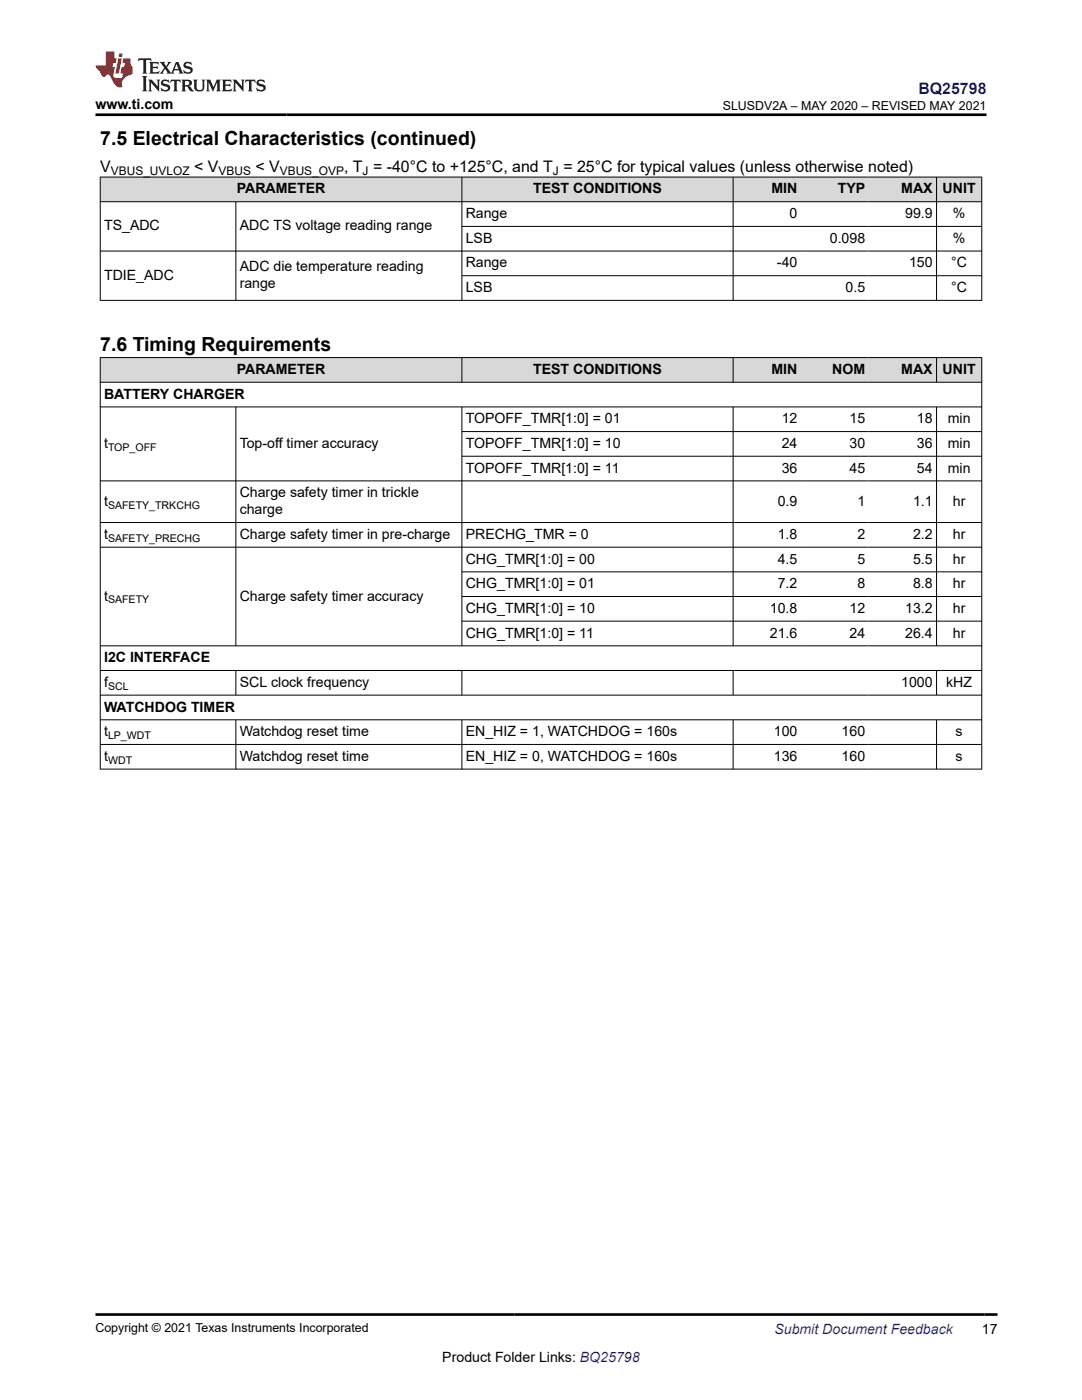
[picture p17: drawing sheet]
<svg xmlns="http://www.w3.org/2000/svg" width="216mm" height="279mm" viewBox="0 0 216 279" stroke-linecap="round" stroke-linejoin="round" font-family="sans-serif">
<defs><g id="words">
<g font-size="3.9">
<text x="20" y="28.8">7.5 Electrical Characteristics (continued)</text>
<text x="20" y="70.1">7.6 Timing Requirements</text>
</g>
<text font-size="3.2" fill="#00f" x="183.3" y="18.7">BQ25798</text>
<g font-size="3.2">
<text x="20" y="34.3">V</text>
<text x="38.7" y="34.3">&lt; V</text>
<text x="51" y="34.3">&lt; V</text>
<text x="68.7" y="34.3">, T = -40°C to +125°C, and T = 25°C for typical values (unless otherwise noted)</text>
</g>
<g font-size="2.8">
<text x="19.1" y="21.8">www.ti.com</text>
<text x="47.2" y="38.6">PARAMETER</text>
<text x="106.4" y="38.6">TEST CONDITIONS</text>
<text x="153.9" y="38.6">MIN</text>
<text x="167.2" y="38.6">TYP</text>
<text x="179.8" y="38.6">MAX</text>
<text x="188.1" y="38.6">UNIT</text>
<text x="20.8" y="46">TS_ADC</text>
<text x="47.8" y="46">ADC TS voltage reading range</text>
<text x="92.9" y="43.5">Range</text>
<text x="157.5" y="43.5">0</text>
<text x="180.6" y="43.5">99.9</text>
<text x="190.1" y="43.5">%</text>
<text x="92.9" y="48.5">LSB</text>
<text x="92.9" y="53.4">Range</text>
<text x="155" y="53.4">-40</text>
<text x="165.6" y="48.5">0.098</text>
<text x="181.4" y="53.4">150</text>
<text x="189.8" y="53.4">°C</text>
<text x="190.1" y="48.5">%</text>
<text x="20.8" y="55.8">TDIE_ADC</text>
<text x="47.8" y="54.1">ADC die temperature reading</text>
<text x="47.8" y="57.5">range</text>
<text x="92.9" y="58.3">LSB</text>
<text x="168.7" y="58.3">0.5</text>
<text x="189.8" y="58.3">°C</text>
<text x="47.3" y="74.6">PARAMETER</text>
<text x="106.4" y="74.6">TEST CONDITIONS</text>
<text x="153.9" y="74.6">MIN</text>
<text x="166.1" y="74.6">NOM</text>
<text x="179.8" y="74.6">MAX</text>
<text x="188.1" y="74.6">UNIT</text>
<text x="20.8" y="79.6">BATTERY CHARGER</text>
<text x="20.8" y="89.4">t</text>
<text x="47.8" y="89.4">Top-off timer accuracy</text>
<text x="92.9" y="84.5">TOPOFF_TMR[1:0] = 01</text>
<text x="92.9" y="89.4">TOPOFF_TMR[1:0] = 10</text>
<text x="156" y="84.5">12</text>
<text x="156" y="89.4">24</text>
<text x="169.5" y="84.5">15</text>
<text x="169.5" y="89.4">30</text>
<text x="183" y="84.5">18</text>
<text x="183" y="89.4">36</text>
<text x="189.1" y="84.5">min</text>
<text x="189.1" y="89.4">min</text>
<text x="92.9" y="94.3">TOPOFF_TMR[1:0] = 11</text>
<text x="156" y="94.3">36</text>
<text x="169.5" y="94.3">45</text>
<text x="183" y="94.3">54</text>
<text x="189.1" y="94.3">min</text>
<text x="20.8" y="100.9">t</text>
<text x="47.8" y="99.2">Charge safety timer in trickle</text>
<text x="155.2" y="100.9">0.9</text>
<text x="171.1" y="100.9">1</text>
<text x="182.2" y="100.9">1.1</text>
<text x="190.1" y="100.9">hr</text>
<text x="20.8" y="107.6">t</text>
<text x="47.8" y="107.6">Charge safety timer in pre-charge</text>
<text x="47.8" y="102.6">charge</text>
<text x="92.9" y="107.6">PRECHG_TMR = 0</text>
<text x="155.2" y="107.6">1.8</text>
<text x="171.1" y="107.6">2</text>
<text x="182.2" y="107.6">2.2</text>
<text x="190.1" y="107.6">hr</text>
<text x="92.9" y="112.5">CHG_TMR[1:0] = 00</text>
<text x="155.2" y="112.5">4.5</text>
<text x="171.1" y="112.5">5</text>
<text x="182.2" y="112.5">5.5</text>
<text x="190.1" y="112.5">hr</text>
<text x="20.8" y="119.9">t</text>
<text x="47.8" y="119.9">Charge safety timer accuracy</text>
<text x="92.9" y="117.4">CHG_TMR[1:0] = 01</text>
<text x="155.2" y="117.4">7.2</text>
<text x="171.1" y="117.4">8</text>
<text x="182.2" y="117.4">8.8</text>
<text x="190.1" y="117.4">hr</text>
<text x="92.9" y="122.3">CHG_TMR[1:0] = 10</text>
<text x="153.6" y="122.3">10.8</text>
<text x="169.5" y="122.3">12</text>
<text x="180.6" y="122.3">13.2</text>
<text x="190.1" y="122.3">hr</text>
<text x="92.9" y="127.2">CHG_TMR[1:0] = 11</text>
<text x="153.6" y="127.2">21.6</text>
<text x="169.5" y="127.2">24</text>
<text x="180.6" y="127.2">26.4</text>
<text x="190.1" y="127.2">hr</text>
<text x="20.8" y="132.2">I2C INTERFACE</text>
<text x="20.8" y="137.1">f</text>
<text x="47.8" y="137.1">SCL clock frequency</text>
<text x="179.8" y="137.1">1000</text>
<text x="188.8" y="137.1">kHZ</text>
<text x="20.8" y="142">WATCHDOG TIMER</text>
<text x="20.8" y="146.9">t</text>
<text x="47.8" y="146.9">Watchdog reset time</text>
<text x="92.9" y="146.9">EN_HIZ = 1, WATCHDOG = 160s</text>
<text x="154.4" y="146.9">100</text>
<text x="167.9" y="146.9">160</text>
<text x="190.7" y="146.9">s</text>
<text x="20.8" y="151.8">t</text>
<text x="47.8" y="151.8">Watchdog reset time</text>
<text x="92.9" y="151.8">EN_HIZ = 0, WATCHDOG = 160s</text>
<text x="154.4" y="151.8">136</text>
<text x="167.9" y="151.8">160</text>
<text x="190.7" y="151.8">s</text>
<text x="195.9" y="266.1">17</text>
<text x="88.3" y="271.7">Product Folder Links: BQ25798</text>
</g>
<text font-size="2.8" fill="#00f" x="154.5" y="266.2">Submit Document Feedback</text>
<g font-size="2.5">
<text x="144.2" y="21.9">SLUSDV2A – MAY 2020 – REVISED MAY 2021</text>
<text x="19.1" y="265.9">Copyright © 2021 Texas Instruments Incorporated</text>
</g>
<g font-size="2.4">
<text x="22.1" y="34.9">VBUS_UVLOZ</text>
<text x="43.6" y="34.9">VBUS</text>
<text x="55.8" y="34.9">VBUS_OVP</text>
<text x="72.4" y="34.9">J</text>
<text x="110.3" y="34.9">J</text>
</g>
<g font-size="2.1">
<text x="21.6" y="90">TOP_OFF</text>
<text x="21.6" y="101.5">SAFETY_TRKCHG</text>
<text x="21.6" y="108.1">SAFETY_PRECHG</text>
<text x="21.6" y="120.4">SAFETY</text>
<text x="21.6" y="137.6">SCL</text>
<text x="21.6" y="147.5">LP_WDT</text>
<text x="21.6" y="152.4">WDT</text>
</g>
</g></defs>
<g fill="#d8d8d8">
<path d="M20 35.3h175.9v5h-175.9z" fill-rule="evenodd"/>
<path d="M20.1 35.4h72v4.8h-72z" fill-rule="evenodd"/>
<path d="M92.2 35.4h54v4.8h-54z" fill-rule="evenodd"/>
<path d="M146.3 35.4h13.5v4.8h-13.5z" fill-rule="evenodd"/>
<path d="M159.8 35.4h13.5v4.8h-13.5z" fill-rule="evenodd"/>
<path d="M173.3 35.4h13.5v4.8h-13.5z" fill-rule="evenodd"/>
<path d="M186.9 35.4h8.9v4.8h-8.9z" fill-rule="evenodd"/>
</g>
<path d="M19.9 35.3h176.1M20 35.3v24.7M92.2 35.3v24.7M146.3 35.3v24.7M186.9 35.3v24.7M195.9 35.3v24.7M19.9 40.3h176.1M19.9 50.1h176.1M19.9 59.9h176.1M47.1 40.3v19.7M92.2 45.2h103.8M92.2 55h103.8" fill="none" stroke="#000" stroke-width=".2"/>
<g fill="#d8d8d8">
<path d="M20 71.4h175.9v4.9h-175.9z" fill-rule="evenodd"/>
<path d="M20.1 71.4h72v4.8h-72z" fill-rule="evenodd"/>
<path d="M92.2 71.4h54v4.8h-54z" fill-rule="evenodd"/>
<path d="M146.3 71.4h13.5v4.8h-13.5z" fill-rule="evenodd"/>
<path d="M159.8 71.4h13.5v4.8h-13.5z" fill-rule="evenodd"/>
<path d="M173.3 71.4h13.5v4.8h-13.5z" fill-rule="evenodd"/>
<path d="M186.9 71.4h8.9v4.8h-8.9z" fill-rule="evenodd"/>
</g>
<g fill="none" stroke="#000" stroke-width=".2">
<path d="M19.9 71.4h176.1M19.9 76.3h176.1M20 71.3v82.3M92.2 71.3v5M146.3 71.3v5M186.9 71.3v5M195.9 71.3v82.3M19.9 81.2h176.1M47.1 81.2v47.7M92.2 81.2v47.7M92.2 86.1h103.8M92.2 91.1h103.8"/>
<path d="M146.3 81.2v47.7M186.9 81.2v47.7M196 96h-176.1M19.9 104.3h176.1M19.9 109.2h176.1M92.2 114.1h103.8M92.2 119h103.8M19.9 133.8h176.1M19.9 138.7h176.1M47.1 133.8v5M92.2 133.8v5M92.2 124h103.8"/>
<path d="M146.3 133.8v5M186.9 133.8v5M196 128.9h-176.1M19.9 143.7h176.1M19.9 148.6h176.1M19.9 153.5h176.1M47.1 143.7v9.9M92.2 143.7v9.9M146.3 143.7v9.9M186.9 143.7v9.9"/>
</g>
<path d="M27.7 11.6l-.2 .6 .5-.2h.6v.1v2.2l-.2 .4h1l-.2-.4v-2.2v-.1h.5l.5 .2-.1-.6zM29.8 12.4l.2 .3v1.6l-.2 .4h1.9l.1-.6a1.08 1.08 0 0 1-1.3 .2v-.7h.6l.4 .2v-.7l-.4 .2h-.6v-.5l.2-.2a1 1 0 0 1 1 .3l-.1-.5zM31.8 12.4l1 1.1-1 1.2h.9l-.2-.2 .4-.8 .5 .8-.2 .2h1.6l-.2-.2 .1-.5h1l.1 .5-.1 .2h.9l-.2-.4-.8-1.9h-.5l-1 2.1-.8-1.1 .9-1h-.8l.2 .2-.5 .6-.3-.6 .1-.2zM35.2 12.8l.4 1h-.8zM36.8 12.5a.65 .65 0 0 0-.2 .7 .65 .65 0 0 0 .6 .5l.7 .1 .1 .3a.79 .79 0 0 1-.7 .4 .79 .79 0 0 1-.7-.5l.1 .7 .2-.1a.93 .93 0 0 0 1.1 0 .93 .93 0 0 0 .4-.9 1.46 1.46 0 0 0-1.2-.6l-.1-.3a1.09 1.09 0 0 1 1.2 .2l-.2-.6-.1 .1-.6-.2zM28.4 15.2l.2 .4v2.2l-.2 .4h1l-.2-.4v-2.2l.2-.4zM29.6 15.9l.2 .4v1.5l-.2 .4h.8l-.3-.4v-1.3l1.7 1.8v-2l.2-.4h-.8l.2 .2 .1 1.1-1.2-1.3zM32.3 16a.65 .65 0 0 0-.2 .8 .65 .65 0 0 0 .7 .4l.6 .2 .1 .2a.79 .79 0 0 1-.7 .4 .79 .79 0 0 1-.7-.5l.1 .7 .2-.1a.93 .93 0 0 0 1.1 .1 .93 .93 0 0 0 .4-1 1.46 1.46 0 0 0-1.2-.5l-.1-.4a1.09 1.09 0 0 1 1.2 .2l-.2-.6-.1 .1-.6-.1zM34.1 15.9l-.1 .6a.63 .63 0 0 1 .7-.3l.1 1.6-.3 .4h1l-.2-.4v-1.6a.66 .66 0 0 1 .8 .3l-.1-.6zM36.2 15.9l.2 .4v1.5l-.2 .4h.9l-.2-.2v-.7h.5l.1 .2a.79 .79 0 0 0 1.2 .6l-1-.9a.61 .61 0 0 0 .6-.6 .61 .61 0 0 0-.5-.7zM36.9 16.2h.2a.47 .47 0 0 1 .5 .1 .47 .47 0 0 1 .1 .5l-.2 .1-.6 .1zM38.5 15.9l.2 .2a2.27 2.27 0 0 0 .4 2 1.04 1.04 0 0 0 1.7-.7v-1.3l.2-.2h-.8l.2 .4v1.1a.6 .6 0 0 1-.6 .6 .6 .6 0 0 1-.6-.6v-1.1l.3-.4zM41.1 15.9l.2 .4v1.5l-.2 .4h.7l-.2-.4v-1.4l.9 1.9 .8-1.9v1.4l-.2 .4h1l-.3-.4v-1.5l.3-.4h-.8l-.7 1.5-.7-1.5zM44.3 15.9l.2 .4v1.5l-.2 .4h1.9l.1-.6a1.09 1.09 0 0 1-1.3 .2v-.7h.6l.4 .2v-.6l-.4 .2h-.6v-.6l.2-.1a1.01 1.01 0 0 1 1 .3l-.1-.6zM46.4 15.9l.3 .4v1.5l-.3 .4h.8l-.2-.4v-1.3l1.6 1.8v-2l.2-.4h-.7l.2 .2v1.1l-1.2-1.3zM49 15.9l-.1 .6a.63 .63 0 0 1 .8-.3v1.6l-.3 .4h1l-.2-.4v-1.6a.66 .66 0 0 1 .8 .3l-.1-.6zM51.4 16a.65 .65 0 0 0-.2 .8 .65 .65 0 0 0 .6 .4l.6 .2 .2 .2a.79 .79 0 0 1-.8 .4 .79 .79 0 0 1-.6-.5l.1 .7 .2-.1a.93 .93 0 0 0 1 .1 .93 .93 0 0 0 .5-1 1.46 1.46 0 0 0-1.3-.5l-.1-.4a1.09 1.09 0 0 1 1.3 .2l-.2-.6-.2 .1-.5-.1z" fill="#231f20"/>
<path d="M21.1 10.3v2.7h-2v.4l.9 1a.95 .95 0 0 0 .9 .9 .59 .59 0 0 1 .6-.4 .59 .59 0 0 1 .5 .3l.4 .8a1.59 1.59 0 0 0 2.1 1.4 1.61 1.61 0 0 1 1-2.3l1-.3-.1-1.5a1.59 1.59 0 0 1-.4-1.7h-1.4l-.2 .9h.5l-.1 .9h-.5l-.2 .9v.3l.4 .1-.2 .9h-.6a.73 .73 0 0 1-1.1-.7l.3-1.5h-.5l.2-.9h.5l.2-.9h-.5v-1.3zM23.6 11.6l-.6 3.1h.7l.6-3.1zM23.8 10.7l-.1 .6h.7l.1-.6z" fill="#ed1c24"/>
<path d="M19.1 22.9h177.8M19 262.3h180" fill="none" stroke="#000" stroke-width=".53"/>
<use href="#words"/>
</svg>
